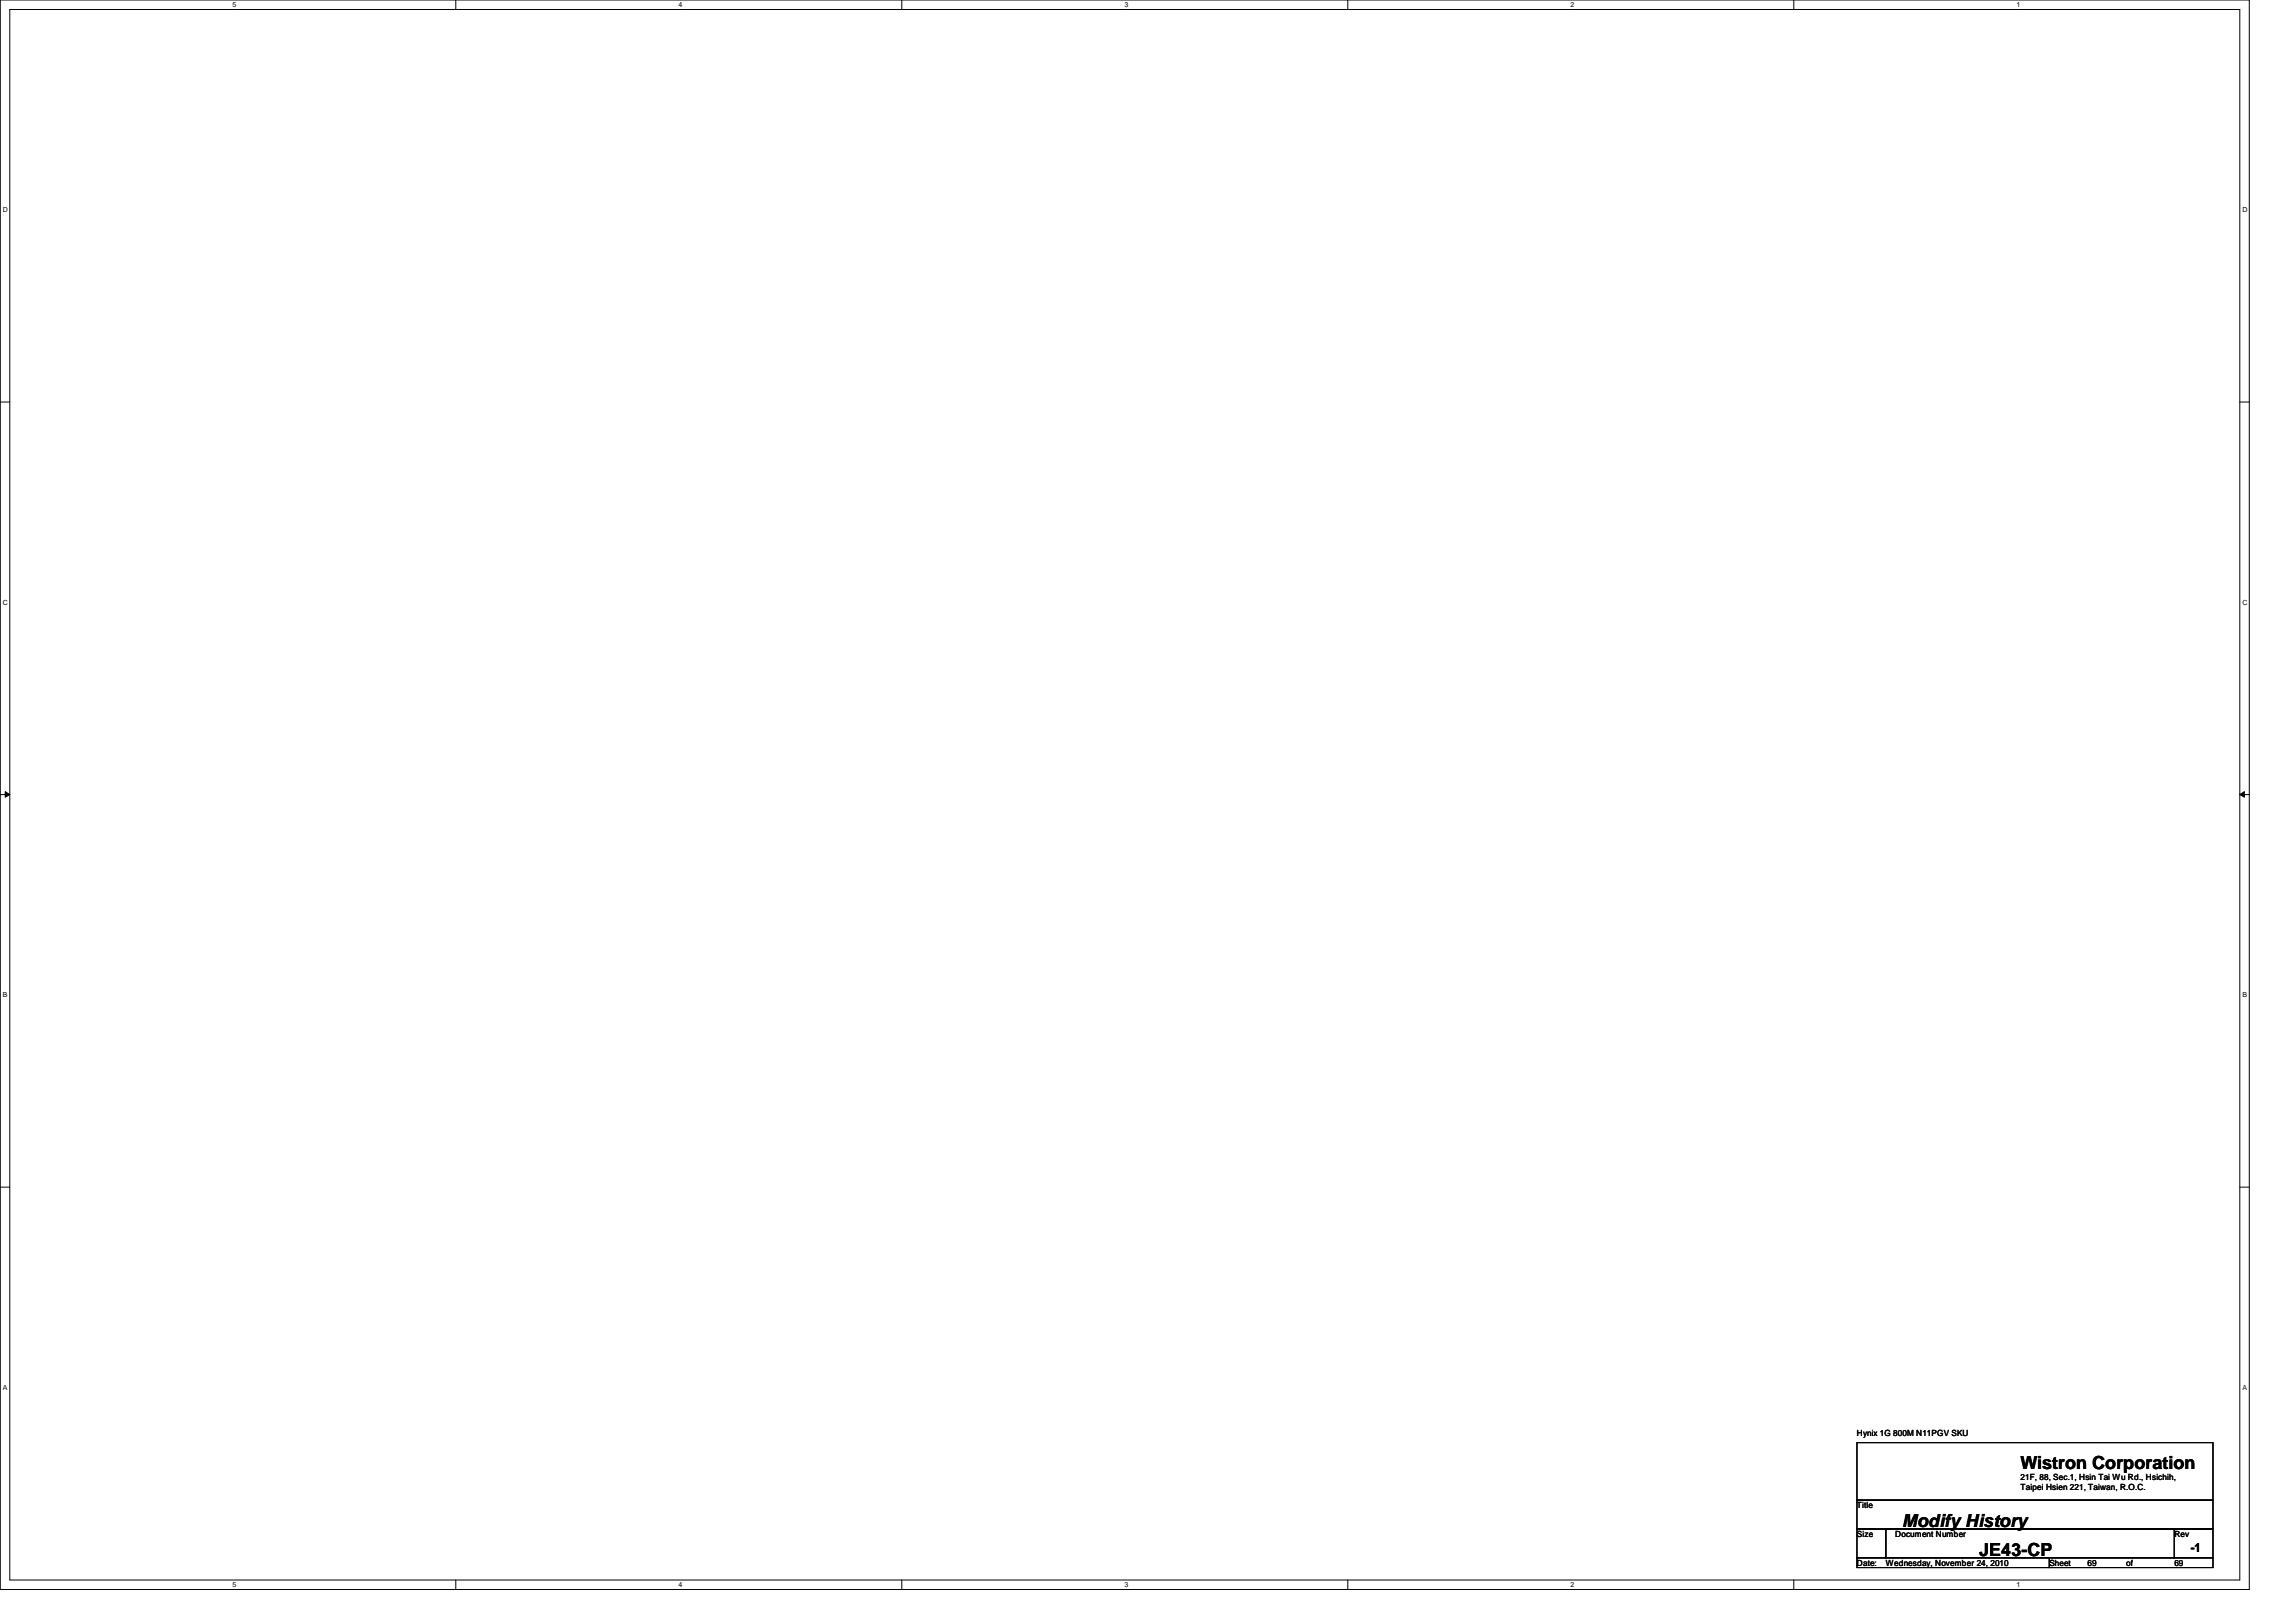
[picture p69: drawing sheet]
<svg xmlns="http://www.w3.org/2000/svg" width="297mm" height="210mm" viewBox="0 0 297 210" stroke-linecap="round" stroke-linejoin="round" font-family="sans-serif">
<defs><g id="words">
<g font-size="2.3">
<text x="261.4" y="190.1">Wistron Corporation</text>
<text x="246.1" y="197.7">Modify History</text>
<text x="256" y="201.4">JE43-CP</text>
</g>
<text font-size="1.6" x="283.4" y="200.8">-1</text>
<g font-size="1.1">
<text x="240.2" y="185.9">Hynix 1G 800M N11PGV SKU</text>
<text x="261.4" y="191.5">21F, 88, Sec.1, Hsin Tai Wu Rd., Hsichih,</text>
<text x="240.2" y="195.2">Title</text>
<text x="261.4" y="192.8">Taipei Hsien 221, Taiwan, R.O.C.</text>
<text x="240.2" y="198.9">Size</text>
<text x="240.2" y="202.6">Date:</text>
<text x="244" y="202.6">Wednesday, November 24, 2010</text>
<text x="245.2" y="198.9">Document Number</text>
<text x="265.1" y="202.6">Sheet</text>
<text x="270.1" y="202.6">69</text>
<text x="275.1" y="202.6">of</text>
<text x="281.3" y="198.9">Rev</text>
<text x="281.3" y="202.6">69</text>
</g>
<g font-size=".9">
<text x="30.1" y=".9">5</text>
<text x="87.8" y=".9">4</text>
<text x="145.5" y=".9">3</text>
<text x="203.2" y=".9">2</text>
<text x="260.9" y=".9">1</text>
<text x=".4" y="27.4">D</text>
<text x="290.1" y="27.4">D</text>
<text x=".4" y="78.2">C</text>
<text x="290.1" y="78.2">C</text>
<text x=".4" y="129">B</text>
<text x="290.1" y="129">B</text>
<text x=".4" y="179.8">A</text>
<text x="290.1" y="179.8">A</text>
<text x="30.1" y="205.4">5</text>
<text x="87.8" y="205.4">4</text>
<text x="145.5" y="205.4">3</text>
<text x="203.2" y="205.4">2</text>
<text x="260.9" y="205.4">1</text>
</g>
</g></defs>
<path d="M0 0h291v205.7h-291zM1.3 1.2h288.5v203.3h-288.5z" fill="none" stroke="#000" stroke-width=".13"/>
<g fill="#fff">
<path d="M30.1 .1h.5v1h-.5z"/>
<path d="M30.1 204.6h.5v1h-.5z"/>
</g>
<path d="M59 0v1.2M59 204.5v1.2" fill="none" stroke="#000" stroke-width=".13"/>
<g fill="#fff">
<path d="M87.8 .1h.5v1h-.5z"/>
<path d="M87.8 204.6h.5v1h-.5z"/>
</g>
<path d="M116.7 0v1.2M116.7 204.5v1.2" fill="none" stroke="#000" stroke-width=".13"/>
<g fill="#fff">
<path d="M145.5 .1h.5v1h-.5z"/>
<path d="M145.5 204.6h.5v1h-.5z"/>
</g>
<path d="M174.4 0v1.2M174.4 204.5v1.2" fill="none" stroke="#000" stroke-width=".13"/>
<g fill="#fff">
<path d="M203.2 .1h.5v1h-.5z"/>
<path d="M203.2 204.6h.5v1h-.5z"/>
</g>
<path d="M232.1 0v1.2M232.1 204.5v1.2" fill="none" stroke="#000" stroke-width=".13"/>
<g fill="#fff">
<path d="M260.9 .1h.5v1h-.5z"/>
<path d="M260.9 204.6h.5v1h-.5z"/>
<path d="M.4 26.6h.6v1h-.6z"/>
<path d="M290.1 26.6h.6v1h-.6z"/>
<path d="M.4 77.4h.6v1h-.6z"/>
<path d="M290.1 77.4h.6v1h-.6z"/>
</g>
<path d="M0 52h1.3M289.8 52h1.2" fill="none" stroke="#000" stroke-width=".13"/>
<g fill="#fff">
<path d="M.4 128.2h.6v1h-.6z"/>
<path d="M290.1 128.2h.6v1h-.6z"/>
</g>
<path d="M0 102.8h1.3M.7 102.4l.6 .4-.6 .4zM289.8 102.8l.6-.4v.8zM289.8 102.8h1.2" fill="none" stroke="#000" stroke-width=".13"/>
<path d="M.7 102.4l.6 .4-.6 .4zM289.8 102.8l.6-.4v.8z" fill="#000"/>
<g fill="#fff">
<path d="M.4 179h.5v1h-.5z"/>
<path d="M290.1 179h.6v1h-.6z"/>
</g>
<path d="M0 153.6h1.3M289.8 153.6h1.2M240.2 186.7h46.1v7.4h-46.1zM240.2 194.1h46.1v3.8h-46.1zM240.2 197.9h3.8v3.7h-3.8zM244 197.9h37.3v3.7h-37.3zM281.3 197.9h5v3.7h-5zM240.2 201.6h24.9v1.3h-24.9zM265.1 201.6h21.2v1.3h-21.2z" fill="none" stroke="#000" stroke-width=".13"/>
<use href="#words"/>
</svg>
